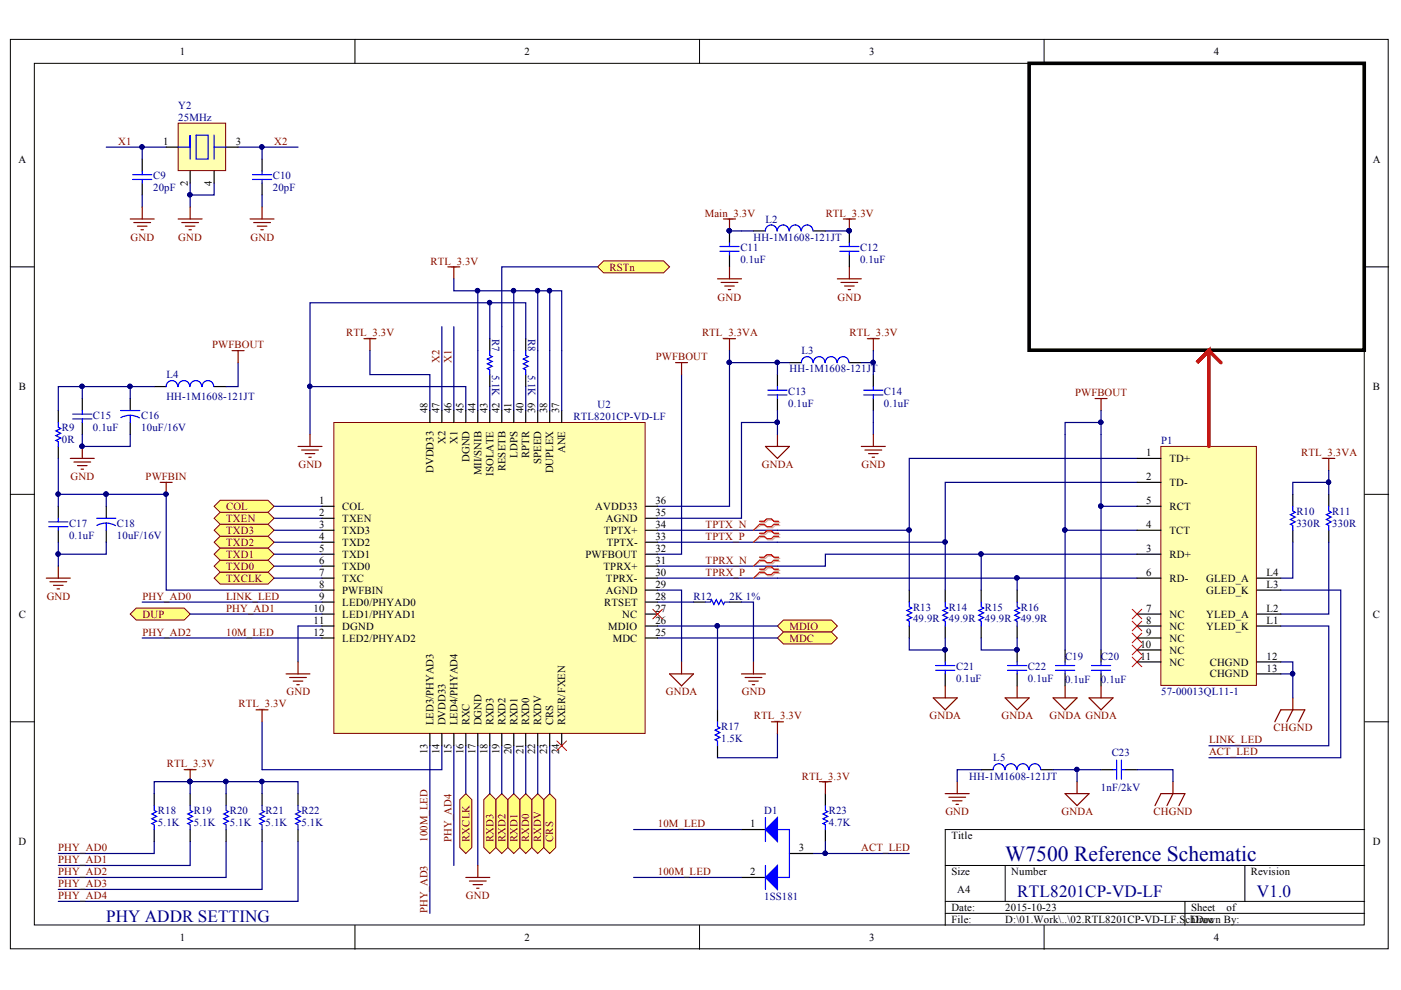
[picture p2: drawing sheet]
<svg xmlns="http://www.w3.org/2000/svg" width="297mm" height="210mm" viewBox="0 0 297 210" stroke-linecap="round" stroke-linejoin="round" font-family="sans-serif">
<defs><g id="words">
<text font-size="4.6" fill="#000080" x="213.1" y="182.5">W7500 Reference Schematic</text>
<g font-size="3.6" fill="#000080">
<text x="215.7" y="190.3">RTL8201CP-VD-LF</text>
<text x="266.5" y="190.3">V1.0</text>
<text x="22.5" y="195.4">PHY ADDR SETTING</text>
</g>
<g font-size="2.3">
<text x="38.1" y="11.7">1</text>
<text x="111.2" y="11.7">2</text>
<text x="184.3" y="11.7">3</text>
<text x="257.4" y="11.7">4</text>
<text x="3.9" y="34.5">A</text>
<text x="34.6" y="30.7">1</text>
<text x="50" y="30.7">3</text>
<text x="291.1" y="34.5">A</text>
<text x="39.8" y="39.5" transform="rotate(-90 39.8 39.5)">2</text>
<text x="44.9" y="39.5" transform="rotate(-90 44.9 39.5)">4</text>
<text x="4" y="82.7">B</text>
<text x="291.1" y="82.7">B</text>
<text x="90.7" y="87.5" transform="rotate(-90 90.7 87.5)">48</text>
<text x="93.2" y="87.5" transform="rotate(-90 93.2 87.5)">47</text>
<text x="95.7" y="87.5" transform="rotate(-90 95.7 87.5)">46</text>
<text x="98.3" y="87.5" transform="rotate(-90 98.3 87.5)">45</text>
<text x="100.8" y="87.5" transform="rotate(-90 100.8 87.5)">44</text>
<text x="103.3" y="87.5" transform="rotate(-90 103.3 87.5)">43</text>
<text x="105.9" y="87.5" transform="rotate(-90 105.9 87.5)">42</text>
<text x="108.4" y="87.5" transform="rotate(-90 108.4 87.5)">41</text>
<text x="111" y="87.5" transform="rotate(-90 111 87.5)">40</text>
<text x="113.5" y="87.5" transform="rotate(-90 113.5 87.5)">39</text>
<text x="116" y="87.5" transform="rotate(-90 116 87.5)">38</text>
<text x="118.6" y="87.5" transform="rotate(-90 118.6 87.5)">37</text>
<text x="94.5" y="94.1" transform="rotate(-90 94.5 94.1)">X2</text>
<text x="97" y="94.1" transform="rotate(-90 97 94.1)">X1</text>
<text x="91.9" y="100.3" transform="rotate(-90 91.9 100.3)">DVDD33</text>
<text x="99.5" y="98" transform="rotate(-90 99.5 98)">DGND</text>
<text x="102.1" y="100.8" transform="rotate(-90 102.1 100.8)">MII/SNIB</text>
<text x="104.6" y="100.9" transform="rotate(-90 104.6 100.9)">ISOLATE</text>
<text x="107.2" y="99.9" transform="rotate(-90 107.2 99.9)">RESETB</text>
<text x="109.7" y="97" transform="rotate(-90 109.7 97)">LDPS</text>
<text x="112.2" y="97.1" transform="rotate(-90 112.2 97.1)">RPTR</text>
<text x="114.8" y="98.4" transform="rotate(-90 114.8 98.4)">SPEED</text>
<text x="117.3" y="100.4" transform="rotate(-90 117.3 100.4)">DUPLEX</text>
<text x="119.8" y="96.1" transform="rotate(-90 119.8 96.1)">ANE</text>
<text x="243" y="96.7">1</text>
<text x="243" y="101.7">2</text>
<text x="248" y="97.9">TD+</text>
<text x="67.7" y="106.9">1</text>
<text x="139" y="106.9">36</text>
<text x="243" y="106.9">5</text>
<text x="248" y="103">TD-</text>
<text x="67.7" y="109.4">2</text>
<text x="67.7" y="112">3</text>
<text x="72.6" y="108.2">COL</text>
<text x="72.6" y="110.7">TXEN</text>
<text x="72.6" y="113.2">TXD3</text>
<text x="126.2" y="108.2">AVDD33</text>
<text x="128" y="113.2">TPTX+</text>
<text x="128.5" y="110.7">AGND</text>
<text x="139" y="112">34</text>
<text x="139" y="109.4">35</text>
<text x="243" y="112">4</text>
<text x="248" y="113.2">TCT</text>
<text x="248" y="108.2">RCT</text>
<text x="67.7" y="114.5">4</text>
<text x="67.7" y="117">5</text>
<text x="67.7" y="119.6">6</text>
<text x="72.6" y="115.8">TXD2</text>
<text x="72.6" y="118.3">TXD1</text>
<text x="124.2" y="118.3">PWFBOUT</text>
<text x="128.6" y="115.8">TPTX-</text>
<text x="139" y="119.6">31</text>
<text x="139" y="117">32</text>
<text x="139" y="114.5">33</text>
<text x="243" y="117">3</text>
<text x="248" y="118.3">RD+</text>
<text x="67.7" y="122.1">7</text>
<text x="67.7" y="124.6">8</text>
<text x="72.6" y="123.4">TXC</text>
<text x="72.6" y="125.9">PWFBIN</text>
<text x="72.6" y="120.8">TXD0</text>
<text x="128" y="120.8">TPRX+</text>
<text x="128.5" y="125.9">AGND</text>
<text x="128.5" y="123.4">TPRX-</text>
<text x="139" y="124.6">29</text>
<text x="139" y="122.1">30</text>
<text x="243" y="122.1">6</text>
<text x="248" y="123.4">RD-</text>
<text x="255.7" y="125.9">GLED_K</text>
<text x="255.7" y="123.4">GLED_A</text>
<text x="268.5" y="124.6">L3</text>
<text x="268.5" y="122.1">L4</text>
<text x="4" y="131">C</text>
<text x="66.5" y="129.7">10</text>
<text x="67.7" y="127.2">9</text>
<text x="72.6" y="128.4">LED0/PHYAD0</text>
<text x="72.6" y="131">LED1/PHYAD1</text>
<text x="128.1" y="128.4">RTSET</text>
<text x="131.9" y="131">NC</text>
<text x="139" y="129.7">27</text>
<text x="139" y="127.2">28</text>
<text x="243" y="129.7">7</text>
<text x="248" y="131">NC</text>
<text x="255.7" y="131">YLED_A</text>
<text x="268.5" y="129.7">L2</text>
<text x="291.1" y="131">C</text>
<text x="66.5" y="132.2">11</text>
<text x="66.5" y="134.8">12</text>
<text x="72.6" y="133.5">DGND</text>
<text x="72.6" y="136">LED2/PHYAD2</text>
<text x="129" y="133.5">MDIO</text>
<text x="129.9" y="136">MDC</text>
<text x="139" y="134.8">25</text>
<text x="139" y="132.2">26</text>
<text x="241.8" y="137.3">10</text>
<text x="243" y="132.2">8</text>
<text x="243" y="134.8">9</text>
<text x="248" y="133.5">NC</text>
<text x="248" y="136">NC</text>
<text x="255.7" y="133.5">YLED_K</text>
<text x="268.5" y="132.2">L1</text>
<text x="241.8" y="139.8">11</text>
<text x="248" y="138.6">NC</text>
<text x="248" y="141.1">NC</text>
<text x="256.5" y="143.6">CHGND</text>
<text x="256.5" y="141.1">CHGND</text>
<text x="268.5" y="142.4">13</text>
<text x="268.5" y="139.8">12</text>
<text x="91.9" y="153.8" transform="rotate(-90 91.9 153.8)">LED3/PHYAD3</text>
<text x="94.5" y="153.8" transform="rotate(-90 94.5 153.8)">DVDD33</text>
<text x="97" y="153.8" transform="rotate(-90 97 153.8)">LED4/PHYAD4</text>
<text x="99.5" y="153.8" transform="rotate(-90 99.5 153.8)">RXC</text>
<text x="102.1" y="153.8" transform="rotate(-90 102.1 153.8)">DGND</text>
<text x="104.6" y="153.8" transform="rotate(-90 104.6 153.8)">RXD3</text>
<text x="107.2" y="153.8" transform="rotate(-90 107.2 153.8)">RXD2</text>
<text x="109.7" y="153.8" transform="rotate(-90 109.7 153.8)">RXD1</text>
<text x="112.2" y="153.8" transform="rotate(-90 112.2 153.8)">RXD0</text>
<text x="114.8" y="153.8" transform="rotate(-90 114.8 153.8)">RXDV</text>
<text x="117.3" y="153.8" transform="rotate(-90 117.3 153.8)">CRS</text>
<text x="119.8" y="153.8" transform="rotate(-90 119.8 153.8)">RXER/FXEN</text>
<text x="90.7" y="159.9" transform="rotate(-90 90.7 159.9)">13</text>
<text x="93.2" y="159.9" transform="rotate(-90 93.2 159.9)">14</text>
<text x="95.7" y="159.9" transform="rotate(-90 95.7 159.9)">15</text>
<text x="98.3" y="159.9" transform="rotate(-90 98.3 159.9)">16</text>
<text x="100.8" y="159.9" transform="rotate(-90 100.8 159.9)">17</text>
<text x="103.3" y="159.9" transform="rotate(-90 103.3 159.9)">18</text>
<text x="105.9" y="159.9" transform="rotate(-90 105.9 159.9)">19</text>
<text x="108.4" y="159.9" transform="rotate(-90 108.4 159.9)">20</text>
<text x="111" y="159.9" transform="rotate(-90 111 159.9)">21</text>
<text x="113.5" y="159.9" transform="rotate(-90 113.5 159.9)">22</text>
<text x="116" y="159.9" transform="rotate(-90 116 159.9)">23</text>
<text x="118.6" y="159.9" transform="rotate(-90 118.6 159.9)">24</text>
<text x="3.9" y="179.2">D</text>
<text x="159.1" y="175.4">1</text>
<text x="201.7" y="177.9">Title</text>
<text x="291.1" y="179.2">D</text>
<text x="159.1" y="185.6">2</text>
<text x="169.4" y="180.5">3</text>
<text x="201.7" y="185.6">Size</text>
<text x="214.4" y="185.6">Number</text>
<text x="265.2" y="185.6">Revision</text>
<text x="203" y="189.4">A4</text>
<text x="201.7" y="193.2">Date:</text>
<text x="201.7" y="195.7">File:</text>
<text x="213.1" y="193.2">2015-10-23</text>
<text x="213.1" y="195.7">D:\01.Work\..\02.RTL8201CP-VD-LF.SchDDrawn By:</text>
<text x="252.5" y="193.2">Sheet</text>
<text x="255.2" y="195.7">oc</text>
<text x="260.1" y="193.2">of</text>
<text x="38.1" y="199.5">1</text>
<text x="111.2" y="199.5">2</text>
<text x="184.3" y="199.5">3</text>
<text x="257.4" y="199.5">4</text>
</g>
<g font-size="2.3" fill="#000080">
<text x="37.8" y="23.1">Y2</text>
<text x="37.8" y="25.6">25MHz</text>
<text x="32.5" y="38">C9</text>
<text x="32.5" y="40.6">20pF</text>
<text x="57.8" y="38">C10</text>
<text x="57.8" y="40.6">20pF</text>
<text x="162.3" y="47.2">L2</text>
<text x="157" y="53.3">C11</text>
<text x="159.8" y="51">HH-1M1608-121JT</text>
<text x="182.3" y="53.3">C12</text>
<text x="157" y="55.9">0.1uF</text>
<text x="182.3" y="55.9">0.1uF</text>
<text x="104.4" y="71.8" transform="rotate(90 104.4 71.8)">R7</text>
<text x="112" y="71.8" transform="rotate(90 112 71.8)">R8</text>
<text x="169.9" y="75.1">L3</text>
<text x="35.3" y="80.2">L4</text>
<text x="104.4" y="79.4" transform="rotate(90 104.4 79.4)">5.1K</text>
<text x="112" y="79.4" transform="rotate(90 112 79.4)">5.1K</text>
<text x="167.1" y="83.7">C13</text>
<text x="167.4" y="78.9">HH-1M1608-121JT</text>
<text x="187.4" y="83.7">C14</text>
<text x="19.7" y="88.8">C15</text>
<text x="29.9" y="88.8">C16</text>
<text x="35.3" y="84.8">HH-1M1608-121JT</text>
<text x="121.6" y="89.1">RTL8201CP-VD-LF</text>
<text x="126.7" y="86.5">U2</text>
<text x="167.1" y="86.3">0.1uF</text>
<text x="187.4" y="86.3">0.1uF</text>
<text x="13.1" y="91.3">R9</text>
<text x="13.1" y="93.9">0R</text>
<text x="19.7" y="91.3">0.1uF</text>
<text x="29.9" y="91.3">10uF/16V</text>
<text x="246.2" y="94.1">P1</text>
<text x="14.6" y="111.7">C17</text>
<text x="24.8" y="111.7">C18</text>
<text x="274.9" y="109.2">R10</text>
<text x="274.9" y="111.7">330R</text>
<text x="282.5" y="109.2">R11</text>
<text x="282.5" y="111.7">330R</text>
<text x="14.6" y="114.2">0.1uF</text>
<text x="24.8" y="114.2">10uF/16V</text>
<text x="147.1" y="127.2">R12</text>
<text x="154.7" y="127.2">2K 1%</text>
<text x="193.6" y="129.4">R13</text>
<text x="193.6" y="132">49.9R</text>
<text x="201.2" y="129.4">R14</text>
<text x="201.2" y="132">49.9R</text>
<text x="208.8" y="129.4">R15</text>
<text x="208.8" y="132">49.9R</text>
<text x="216.4" y="129.4">R16</text>
<text x="216.4" y="132">49.9R</text>
<text x="202.7" y="142.1">C21</text>
<text x="217.9" y="142.1">C22</text>
<text x="225.8" y="139.8">C19</text>
<text x="233.4" y="139.8">C20</text>
<text x="202.7" y="144.7">0.1uF</text>
<text x="217.9" y="144.7">0.1uF</text>
<text x="225.8" y="144.9">0.1uF</text>
<text x="233.4" y="144.9">0.1uF</text>
<text x="246.2" y="147.4">57-00013QL11-1</text>
<text x="152.9" y="154.8">R17</text>
<text x="152.9" y="157.3">1.5K</text>
<text x="210.6" y="161.4">L5</text>
<text x="235.7" y="160.4">C23</text>
<text x="205.5" y="165.3">HH-1M1608-121JT</text>
<text x="233.4" y="167.8">1nF/2kV</text>
<text x="33.5" y="172.6">R18</text>
<text x="41.1" y="172.6">R19</text>
<text x="48.7" y="172.6">R20</text>
<text x="56.3" y="172.6">R21</text>
<text x="63.9" y="172.6">R22</text>
<text x="162" y="172.6">D1</text>
<text x="175.7" y="172.6">R23</text>
<text x="33.5" y="175.2">5.1K</text>
<text x="41.1" y="175.2">5.1K</text>
<text x="48.7" y="175.2">5.1K</text>
<text x="56.3" y="175.2">5.1K</text>
<text x="63.9" y="175.2">5.1K</text>
<text x="175.7" y="175.2">4.7K</text>
<text x="162" y="190.9">1SS181</text>
</g>
<g font-size="2.3" fill="#800000">
<text x="25" y="30.7">X1</text>
<text x="58.1" y="30.7">X2</text>
<text x="149.4" y="46">Main_3.3V</text>
<text x="175.1" y="46">RTL_3.3V</text>
<text x="27.7" y="51">GND</text>
<text x="37.8" y="51">GND</text>
<text x="53.1" y="51">GND</text>
<text x="91.3" y="56.1">RTL_3.3V</text>
<text x="129.2" y="57.4">RSTn</text>
<text x="152.1" y="63.7">GND</text>
<text x="177.6" y="63.7">GND</text>
<text x="73.4" y="71.3">RTL_3.3V</text>
<text x="148.8" y="71.3">RTL_3.3VA</text>
<text x="180.1" y="71.3">RTL_3.3V</text>
<text x="45" y="73.9">PWFBOUT</text>
<text x="93.2" y="76.9" transform="rotate(-90 93.2 76.9)">X2</text>
<text x="95.7" y="76.9" transform="rotate(-90 95.7 76.9)">X1</text>
<text x="139" y="76.4">PWFBOUT</text>
<text x="227.9" y="84">PWFBOUT</text>
<text x="15" y="101.7">GND</text>
<text x="30.9" y="101.7">PWFBIN</text>
<text x="63.3" y="99.2">GND</text>
<text x="161.5" y="99.2">GNDA</text>
<text x="182.7" y="99.2">GND</text>
<text x="275.9" y="96.7">RTL_3.3VA</text>
<text x="48" y="113.2">TXD3</text>
<text x="48" y="110.7">TXEN</text>
<text x="48" y="108.2">COL</text>
<text x="149.6" y="112">TPTX_N</text>
<text x="48" y="115.8">TXD2</text>
<text x="48" y="118.3">TXD1</text>
<text x="149.6" y="114.5">TPTX_P</text>
<text x="149.6" y="119.6">TPRX_N</text>
<text x="48" y="123.4">TXCLK</text>
<text x="48" y="120.8">TXD0</text>
<text x="149.6" y="122.1">TPRX_P</text>
<text x="9.9" y="127.2">GND</text>
<text x="30.2" y="131">DUP</text>
<text x="30.2" y="127.2">PHY_AD0</text>
<text x="48" y="127.2">LINK_LED</text>
<text x="48" y="129.7">PHY_AD1</text>
<text x="30.2" y="134.8">PHY_AD2</text>
<text x="48" y="134.8">10M_LED</text>
<text x="167.4" y="133.5">MDIO</text>
<text x="167.4" y="136">MDC</text>
<text x="50.6" y="150">RTL_3.3V</text>
<text x="60.7" y="147.4">GND</text>
<text x="141.2" y="147.4">GNDA</text>
<text x="157.3" y="147.4">GND</text>
<text x="159.8" y="152.5">RTL_3.3V</text>
<text x="197.1" y="152.5">GNDA</text>
<text x="212.4" y="152.5">GNDA</text>
<text x="222.5" y="152.5">GNDA GNDA</text>
<text x="270" y="155.1">CHGND</text>
<text x="256.3" y="160.1">ACT_LED</text>
<text x="256.3" y="157.6">LINK_LED</text>
<text x="35.4" y="162.7">RTL_3.3V</text>
<text x="170" y="165.3">RTL_3.3V</text>
<text x="200.4" y="172.9">GND</text>
<text x="225" y="172.9">GNDA</text>
<text x="244.6" y="172.9">CHGND</text>
<text x="90.7" y="178.5" transform="rotate(-90 90.7 178.5)">100M_LED</text>
<text x="95.7" y="178.5" transform="rotate(-90 95.7 178.5)">PHY_AD4</text>
<text x="99.5" y="178.5" transform="rotate(-90 99.5 178.5)">RXCLK</text>
<text x="104.6" y="178.5" transform="rotate(-90 104.6 178.5)">RXD3</text>
<text x="107.2" y="178.5" transform="rotate(-90 107.2 178.5)">RXD2</text>
<text x="109.7" y="178.5" transform="rotate(-90 109.7 178.5)">RXD1</text>
<text x="112.2" y="178.5" transform="rotate(-90 112.2 178.5)">RXD0</text>
<text x="114.8" y="178.5" transform="rotate(-90 114.8 178.5)">RXDV</text>
<text x="117.3" y="178.5" transform="rotate(-90 117.3 178.5)">CRS</text>
<text x="139.5" y="175.4">10M_LED</text>
<text x="12.3" y="180.5">PHY_AD0</text>
<text x="12.3" y="183">PHY_AD1</text>
<text x="12.3" y="185.6">PHY_AD2</text>
<text x="139.5" y="185.6">100M_LED</text>
<text x="182.6" y="180.5">ACT_LED</text>
<text x="12.3" y="188.1">PHY_AD3</text>
<text x="12.3" y="190.6">PHY_AD4</text>
<text x="98.8" y="190.6">GND</text>
<text x="90.7" y="193.7" transform="rotate(-90 90.7 193.7)">PHY_AD3</text>
</g>
</g></defs>
<g fill="#fff" stroke="#000" stroke-width=".21">
<path d="M2.2 8.4h292.1v192.8h-292.1z"/>
<path d="M7.3 13.4h281.9v182.7h-281.9z"/>
</g>
<g fill="none" stroke="#000" stroke-width=".21">
<path d="M75.3 8.4v5M148.3 8.4v5M221.4 8.4v5M2.2 56.6h5.1M289.3 56.6h5.1M2.2 104.8h5.1M289.3 104.8h5.1M2.2 153h5.1M289.3 153h5.1M289.3 175.9h-88.9v20.3M75.3 196.2v5.1M148.3 196.2v5.1"/>
<path d="M200.4 183.5h88.9M200.4 191.1h88.9M200.4 193.7h88.9M213.1 183.5v7.6M221.4 196.2v5.1M251.2 191.1v5.1M263.9 183.5v7.6"/>
</g>
<path d="M58.1 107.3h10.2M58.1 109.9h10.2M58.1 112.4h10.2M58.1 115h10.2M58.1 117.5h10.2M58.1 120h10.2" fill="none" stroke="#000080" stroke-width=".25"/>
<path d="M147 127.7h2.6M154.7 127.7h2.5" fill="none" stroke="#000" stroke-width=".25"/>
<path d="M149.6 127.7h1l.3-.6 .5 1.1 .5-1.1 .5 1.1 .5-1.1 .5 1.1 .3-.5h1" fill="none" stroke="#00f" stroke-width=".25"/>
<g fill="#ffff80" stroke="#800000" stroke-width=".21">
<path d="M115.3 169.5l1.2-1.2 1.3 1.2v10.2l-1.3 1.3-1.2-1.3z" fill-rule="evenodd"/>
<path d="M112.7 169.5l1.3-1.2 1.3 1.2v10.2l-1.3 1.3-1.3-1.3z" fill-rule="evenodd"/>
<path d="M110.2 169.5l1.3-1.2 1.2 1.2v10.2l-1.2 1.3-1.3-1.3z" fill-rule="evenodd"/>
<path d="M107.7 169.5l1.2-1.2 1.3 1.2v10.2l-1.3 1.3-1.2-1.3z" fill-rule="evenodd"/>
<path d="M105.1 169.5l1.3-1.2 1.3 1.2v10.2l-1.3 1.3-1.3-1.3z" fill-rule="evenodd"/>
<path d="M102.6 169.5l1.2-1.2 1.3 1.2v10.2l-1.3 1.3-1.2-1.3z" fill-rule="evenodd"/>
<path d="M97.5 169.5l1.3-1.2 1.2 1.2v10.2l-1.2 1.3-1.3-1.3z" fill-rule="evenodd"/>
<path d="M27.6 130.2l1.3-1.3h10.1l1.3 1.3-1.3 1.3h-10.1z" fill-rule="evenodd"/>
<path d="M45.4 122.6l1.3-1.3h10.1l1.3 1.3-1.3 1.2h-10.1z" fill-rule="evenodd"/>
<path d="M45.4 120l1.3-1.2h10.1l1.3 1.2-1.3 1.3h-10.1z" fill-rule="evenodd"/>
<path d="M45.4 115l1.3-1.3h10.1l1.3 1.3-1.3 1.2h-10.1z" fill-rule="evenodd"/>
<path d="M45.4 117.5l1.3-1.3h10.1l1.3 1.3-1.3 1.3h-10.1z" fill-rule="evenodd"/>
<path d="M45.4 112.4l1.3-1.2h10.1l1.3 1.2-1.3 1.3h-10.1z" fill-rule="evenodd"/>
<path d="M45.4 109.9l1.3-1.3h10.1l1.3 1.3-1.3 1.3h-10.1z" fill-rule="evenodd"/>
<path d="M45.4 107.3l1.3-1.2h10.1l1.3 1.2-1.3 1.3h-10.1z" fill-rule="evenodd"/>
<path d="M164.8 132.7l1.3-1.2h10.2l1.2 1.2-1.2 1.3h-10.2z" fill-rule="evenodd"/>
<path d="M164.8 135.3l1.3-1.3h10.2l1.2 1.3-1.2 1.2h-10.2z" fill-rule="evenodd"/>
</g>
<g fill="none" stroke="#000080" stroke-width=".25">
<path d="M93.7 69.3v17.7M96.2 69.3v17.7M106.4 69.3v17.7M154.7 74.3v33h-15.3M167.4 76.9h-2.6v2.5M182.6 76.9h2.6v2.5M185.2 74.3v2.6M98.8 87v-5h-33.1v10.1M164.8 87v2.6M185.2 87v5.1M12.4 115v2.5h10.1v-2.5M12.4 117.5v2.5"/>
<path d="M22.5 104.8h-10.1v2.5M22.5 104.8h12.7v20.3h33.1M22.5 104.8v2.5M139.4 115h25.4M139.4 112.4h25.4M30.2 135.3h38.1M30.2 127.7h38.1M40.3 130.2h28M58.1 122.6h10.2M68.3 132.7h-5.1v7.6M139.4 132.7h25.4M139.4 122.6h25.4"/>
<path d="M139.4 120h25.4M139.4 135.3h25.4M139.4 127.7h7.6M157.2 127.7h2.5v12.6M55.6 153v10.2h38.1v-5.1M91.1 158.1v35.6M98.8 158.1v10.2M101.3 158.1v25.4M103.8 158.1v10.2M106.4 158.1v10.2M108.9 158.1v10.2M111.5 158.1v10.2"/>
<path d="M114 158.1v10.2M116.5 158.1v10.2"/>
</g>
<g fill="#000080" stroke="#000080" stroke-width=".21">
<circle cx="152.1" cy="132.7" r=".47"/>
<circle cx="22.5" cy="104.8" r=".46"/>
<circle cx="12.3" cy="104.8" r=".46"/>
<circle cx="12.3" cy="117.5" r=".46"/>
<circle cx="164.8" cy="76.8" r=".46"/>
<circle cx="185.1" cy="76.8" r=".46"/>
<circle cx="154.6" cy="76.8" r=".46"/>
<circle cx="65.7" cy="81.9" r=".46"/>
<circle cx="35.2" cy="104.8" r=".46"/>
<circle cx="164.8" cy="89.5" r=".46"/>
</g>
<path d="M164.8 79.4v2.6M167.4 76.9h2.5M180.1 76.9h2.5M185.2 79.4v2.6M164.8 84.5v2.5M185.2 84.5v2.5M12.4 107.3v2.6M12.4 112.4v2.6M22.5 107.3v2.6M22.5 112.4v2.6" fill="none" stroke="#000" stroke-width=".25"/>
<g fill="none" stroke="#00f" stroke-width=".25">
<path d="M172.4 76.9a1.22 1.22 0 0 0-1.3-1.3 1.22 1.22 0 0 0-1.2 1.3M174.9 76.9a1.22 1.22 0 0 0-1.2-1.3 1.22 1.22 0 0 0-1.2 1.3M177.4 76.9a1.23 1.23 0 0 0-1.2-1.3 1.23 1.23 0 0 0-1.2 1.3M180 76.9a1.22 1.22 0 0 0-1.2-1.3 1.22 1.22 0 0 0-1.3 1.3M162.8 83.7h4.1M162.8 82.7h4.1M164.8 82v.7M164.8 83.7v.8M183.1 83.7h4.1M183.1 82.7h4.1M185.2 82v.7M185.2 83.7v.8"/>
<path d="M10.3 111.7h4.1M10.3 110.6h4.1M12.4 109.9v.7M12.4 111.7v.7M20.5 109.9h4.1M22.5 110.9l.8 .1 1.2 .4M22.5 110.9l-1.2 .2-.8 .3M22.5 110.9v1.5"/>
</g>
<g fill="none" stroke="#800000" stroke-width=".25">
<path d="M153.4 71.8h2.5M154.7 71.8v2.5M183.9 71.8h2.5M185.2 71.8v2.5M63.2 94.7h5.1M63.9 95.4h3.6M64.7 96.2h2M65.5 96.9h.5M65.7 92.1v2.6M162.3 94.7h5.1l-2.6 2.5zM164.8 92.1v2.6M182.6 94.7h5.1"/>
<path d="M183.4 95.4h3.5M184.1 96.2h2.1M184.9 96.9h.5M185.2 92.1v2.6M9.8 122.6h5.1M10.6 123.3h3.5M11.3 124.1h2.1M12.1 124.9h.5M12.4 120v2.6M54.3 150.5h2.5M55.6 150.5v2.5M60.6 142.9h5.1"/>
<path d="M61.4 143.6h3.6M62.2 144.4h2M62.9 145.2h.5M63.2 140.3v2.6M157.2 142.9h5.1M158 143.6h3.5M158.7 144.4h2.1M159.5 145.2h.5M159.7 140.3v2.6M270.3 153l1.3-2.5h5l-1.2 2.5M274.1 148v2.5l-1.3 2.5M98.8 186h5"/>
<path d="M99.5 186.8h3.6M100.3 187.6h2M101 188.3h.6M101.3 183.5v2.5"/>
</g>
<path d="M126.7 56.6l1.3-1.3h12.7l1.3 1.3-1.3 1.2h-12.7z" fill-rule="evenodd" fill="#ffff80" stroke="#800000" stroke-width=".21"/>
<g fill="none" stroke="#800000" stroke-width=".25">
<path d="M49.2 74.3h2.6M50.5 74.3v2.6M143.2 76.9h2.6M144.5 76.9v2.5M14.9 97.2h5.1M15.7 98h3.5M16.4 98.7h2.1M17.2 99.5h.5M17.4 94.7v2.5M34 102.3h2.5M35.2 102.3v2.5M142 142.9h5l-2.5 2.5z"/>
<path d="M144.5 140.3v2.6M163.6 153h2.5M164.8 153v2.6"/>
</g>
<g fill="#000080" stroke="#000080" stroke-width=".21">
<circle cx="35.2" cy="104.8" r=".46"/>
<circle cx="152.1" cy="132.7" r=".47"/>
<circle cx="12.3" cy="104.8" r=".46"/>
<circle cx="17.4" cy="81.9" r=".46"/>
<circle cx="27.6" cy="81.9" r=".46"/>
<circle cx="17.4" cy="94.6" r=".47"/>
</g>
<path d="M50.5 76.9v5.1h-2.6M144.5 79.4v38.1h-5.1M12.4 97.2v7.6M17.4 92.1v2.6h10.2v-2.6M17.4 82v2.5M27.6 82v2.5M32.7 82h-20.3v5M139.4 125.1h5.1v15.2M152.1 132.7v17.8M164.8 155.6v5.1h-12.7" fill="none" stroke="#000080" stroke-width=".25"/>
<path d="M12.4 87v2.6M12.4 94.7v2.5M17.4 84.5v2.5M17.4 89.6v2.5M27.6 84.5v2.5M27.6 89.6v2.5M32.7 82h2.5M45.4 82h2.5M152.1 150.5v2.5M152.1 158.1v2.6" fill="none" stroke="#000" stroke-width=".25"/>
<g fill="none" stroke="#00f" stroke-width=".25">
<path d="M12.4 89.6v1l.5 .2-1 .6 1 .5-1 .5 1 .5-1 .5 .5 .2v1.1M15.4 88.8h4.1M15.4 87.8h4.1M17.4 87v.8M17.4 88.8v.8M25.6 87h4M27.6 88.1l1.2 .2 .8 .3M27.6 88.1h-.8l-1.2 .4M27.6 88.1v1.5M37.7 82a1.22 1.22 0 0 0-1.2-1.3 1.22 1.22 0 0 0-1.3 1.3M40.2 82a1.22 1.22 0 0 0-1.2-1.3 1.22 1.22 0 0 0-1.2 1.3M42.8 82a1.23 1.23 0 0 0-1.3-1.3 1.23 1.23 0 0 0-1.2 1.3"/>
<path d="M45.3 82a1.22 1.22 0 0 0-1.2-1.3 1.22 1.22 0 0 0-1.2 1.3M152.1 153v1.1l.5 .2-1 .5 1 .5-1 .5 1 .5-1 .5 .5 .3v1"/>
</g>
<path d="M70.8 89.6h66v65.9h-66z" fill="#ffffb0" stroke="#800000" stroke-width=".21"/>
<g fill="none" stroke="#000" stroke-width=".25">
<path d="M103.8 71.8v2.5M103.8 79.4v2.6M111.5 71.8v2.5M111.5 79.4v2.6M91.1 87v2.6M93.7 87v2.6M96.2 87v2.6M98.8 87v2.6M101.3 87v2.6M103.8 87v2.6M106.4 87v2.6M108.9 87v2.6"/>
<path d="M111.5 87v2.6M114 87v2.6M116.5 87v2.6M119.1 87v2.6M68.3 107.3h2.5M68.3 109.9h2.5M68.3 112.4h2.5M68.3 115h2.5M68.3 117.5h2.5M136.9 107.3h2.5M136.9 109.9h2.5M136.9 112.4h2.5"/>
<path d="M136.9 115h2.5M136.9 117.5h2.5M274.1 104.8v2.5M274.1 112.4v2.6M281.7 104.8v2.5M281.7 112.4v2.6M68.3 122.6h2.5M68.3 125.1h2.5M68.3 127.7h2.5M68.3 130.2h2.5M68.3 132.7h2.5M68.3 135.3h2.5"/>
<path d="M68.3 120h2.5M136.9 122.6h2.5M136.9 125.1h2.5M136.9 127.7h2.5M136.9 130.2h2.5M136.9 132.7h2.5M136.9 135.3h2.5M136.9 120h2.5M192.8 125.1v2.6M192.8 132.7v2.6M200.4 125.1v2.6M200.4 132.7v2.6"/>
<path d="M200.4 137.8v2.5M208 125.1v2.6M208 132.7v2.6M215.7 125.1v2.6M215.7 132.7v2.6M215.7 137.8v2.5M225.8 137.8v2.5M233.4 137.8v2.5M91.1 155.6v2.5M93.7 155.6v2.5M96.2 155.6v2.5M98.8 155.6v2.5"/>
<path d="M101.3 155.6v2.5M103.8 155.6v2.5M106.4 155.6v2.5M108.9 155.6v2.5M111.5 155.6v2.5M114 155.6v2.5M116.5 155.6v2.5M119.1 155.6v2.5M200.4 142.9v2.5M215.7 142.9v2.5M225.8 142.9v2.5M233.4 142.9v2.5"/>
</g>
<g fill="none" stroke="#000080" stroke-width=".25">
<path d="M96.2 59.1v2.6h5.1M126.7 56.6h-20.3v12.7M78.4 74.3v5.1h12.7v7.6M103.8 64.2v7.6M108.9 61.7v25.3M111.5 71.8v-7.6h-45.8v17.8M114 61.7v25.3M116.5 61.7v25.3M154.7 76.9h10.1M101.3 87v-25.3h17.8v25.3M103.8 82v5M111.5 82v5"/>
<path d="M164.8 92.1v-2.5h-7.6v20.3h-17.8M233.4 87v2.6h-7.6v22.8h15.3M233.4 89.6v17.7h7.7M241.1 97.2h-48.3v15.2h-28M281.7 99.7v2.6h-7.6v2.5M192.8 112.4v12.7M200.4 115v10.1M208 117.5v7.6M225.8 112.4v25.4M233.4 107.3v30.5M241.1 117.5h-66.1v2.5h-10.2M241.1 102.3h-40.7v12.7h-35.6"/>
<path d="M274.1 115v7.6h-2.5M281.7 115v15.2h-10.1M281.7 102.3v2.5M164.8 122.6h76.3M192.8 135.3v2.5h7.6v-2.5M208 135.3v2.5h7.7v-2.5M215.7 122.6v2.5M271.6 132.7h10.1v25.4h-25.4M271.6 125.1h12.7v35.6h-28M96.2 158.1v25.4M271.6 140.3h2.5v7.7M271.6 142.9h2.5"/>
</g>
<g fill="none" stroke="#f00" stroke-width=".21">
<path d="M138.4 129.2l2 2M140.4 129.2l-2 2M240 129.2l2.1 2M240 131.7l2.1 2M240 134.3l2.1 2M240 136.8l2.1 2M240 139.3l2.1 2.1M242.1 129.2l-2.1 2M242.1 131.7l-2.1 2M242.1 134.3l-2.1 2M242.1 136.8l-2.1 2M242.1 139.3l-2.1 2.1"/>
<path d="M118.1 157.1l2 2M120.1 157.1l-2 2"/>
</g>
<g fill="none" stroke="#800000" stroke-width=".25">
<path d="M95 56.6h2.5M96.2 56.6v2.5M77.2 71.8h2.5M78.4 71.8v2.5M232.2 84.5h2.5M233.4 84.5v2.5M280.5 97.2h2.5M281.7 97.2v2.5M197.9 148h5l-2.5 2.5zM200.4 145.4v2.6M213.1 148h5.1l-2.5 2.5zM215.7 145.4v2.6"/>
<path d="M223.3 148h5.1l-2.6 2.5zM225.8 145.4v2.6M230.9 148h5.1l-2.6 2.5zM233.4 145.4v2.6"/>
</g>
<g fill="none" stroke="#00f" stroke-width=".25">
<path d="M103.8 74.3v1.1l.6 .2-1.1 .5 1.1 .5-1.1 .5 1.1 .5-1.1 .6 .5 .2v1M111.5 74.3v1.1l.5 .2-1 .5 1 .5-1 .5 1 .5-1 .6 .5 .2v1M274.1 107.3v1.1l.5 .2-1 .5 1 .5-1 .5 1 .5-1 .6 .5 .2v1M281.7 107.3v1.1l.5 .2-1 .5 1 .5-1 .5 1 .5-1 .6 .5 .2v1M192.8 127.7v1l.5 .2-1 .5 1 .5-1 .5 1 .6-1 .5 .5 .2v1M200.4 127.7v1l.5 .2-1 .5 1 .5-1 .5 1 .6-1 .5 .5 .2v1M208 127.7v1l.5 .2-1 .5 1 .5-1 .5 1 .6-1 .5 .5 .2v1M215.7 127.7v1l.5 .2-1.1 .5 1.1 .5-1.1 .5 1.1 .6-1.1 .5 .6 .2v1M198.4 142.1h4M198.4 141.1h4M200.4 140.3v.8M200.4 142.1v.8"/>
<path d="M213.6 142.1h4.1M213.6 141.1h4.1M215.7 140.3v.8M215.7 142.1v.8M223.8 142.1h4.1M223.8 141.1h4.1M225.8 140.3v.8M225.8 142.1v.8M231.4 142.1h4.1M231.4 141.1h4.1M233.4 140.3v.8M233.4 142.1v.8"/>
</g>
<g fill="#000080" stroke="#000080" stroke-width=".21">
<circle cx="103.8" cy="64.2" r=".46"/>
<circle cx="65.7" cy="81.9" r=".46"/>
<circle cx="116.5" cy="61.6" r=".46"/>
<circle cx="114" cy="61.6" r=".46"/>
<circle cx="108.9" cy="61.6" r=".46"/>
<circle cx="101.2" cy="61.6" r=".47"/>
<circle cx="164.8" cy="76.8" r=".46"/>
<circle cx="154.6" cy="76.8" r=".46"/>
<circle cx="164.8" cy="89.5" r=".46"/>
<circle cx="281.7" cy="102.2" r=".46"/>
<circle cx="233.4" cy="89.5" r=".46"/>
<circle cx="215.6" cy="122.5" r=".46"/>
<circle cx="208" cy="117.5" r=".46"/>
<circle cx="200.4" cy="137.8" r=".46"/>
<circle cx="215.6" cy="137.8" r=".46"/>
<circle cx="233.4" cy="107.3" r=".46"/>
<circle cx="225.8" cy="112.4" r=".46"/>
<circle cx="192.7" cy="112.4" r=".46"/>
<circle cx="200.4" cy="114.9" r=".46"/>
<circle cx="274" cy="142.8" r=".46"/>
</g>
<path d="M246.1 94.7h20.3v50.6h-20.3z" fill="#ffffb0" stroke="#800000" stroke-width=".21"/>
<g fill="none" stroke="#000" stroke-width=".25">
<path d="M30.2 33.7v2.6M30.2 38.8v2.6M55.6 33.7v2.6M55.6 38.8v2.6M241.1 97.2h5M241.1 102.3h5M241.1 117.5h5M241.1 112.4h5M241.1 107.3h5M241.1 122.6h5M241.1 130.2h5M241.1 132.7h5"/>
<path d="M241.1 135.3h5M241.1 137.8h5M266.5 122.6h5.1M266.5 130.2h5.1M266.5 132.7h5.1M266.5 125.1h5.1M241.1 140.3h5M266.5 140.3h5.1M266.5 142.9h5.1M157.2 175.9h5.1M175 168.3v2.5M175 175.9v2.5"/>
<path d="M208 163.2h2.6M220.7 163.2h2.6M233.4 163.2h2.6M238.5 163.2h2.6M157.2 186h5.1M167.4 181h5.1"/>
</g>
<path d="M161.3 110.8h1l.5-.5h1l.5 .5h1M161.3 111.4h1l.5 .5h1l.5-.5h1M161.3 113.3h1l.5-.5h1l.5 .5h1M161.3 113.9h1l.5 .6h1l.5-.6h1M161.3 118.4h1l.5-.5h1l.5 .5h1M161.3 119h1l.5 .5h1l.5-.5h1M161.3 120.9h1l.5-.5h1l.5 .5h1M161.3 121.6h1l.5 .5h1l.5-.5h1" fill="none" stroke="#d0a3a3" stroke-width=".25"/>
<path d="M161.3 111.4l-1.6 1M161.3 113.9l-1.6 1.1M161.3 119l-1.6 1M161.3 121.6l-1.6 1" fill="none" stroke="#d0a3a3" stroke-width=".21"/>
<path d="M161 110.5h1l.5-.5h1.1l.5 .5h1M161 111.2h1l.5 .5h1.1l.5-.5h1M161 113.1h1l.5-.5h1.1l.5 .5h1M161 113.7h1l.5 .5h1.1l.5-.5h1M161 118.1h1l.5-.5h1.1l.5 .5h1M161 118.8h1l.5 .5h1.1l.5-.5h1M161 120.7h1l.5-.5h1.1l.5 .5h1M161 121.3h1l.5 .5h1.1l.5-.5h1" fill="none" stroke="#f00" stroke-width=".25"/>
<path d="M161 111.2l-1.3 1.2M161 113.7l-1.3 1.3M161 118.8l-1.3 1.2M161 121.3l-1.3 1.3" fill="none" stroke="#f00" stroke-width=".21"/>
<g fill="none" stroke="#00f" stroke-width=".25">
<path d="M28.1 37h4.1M28.1 38.1h4.1M30.2 36.3v.7M30.2 38.1v.7M53.5 37h4.1M53.5 38.1h4.1M55.6 36.3v.7M55.6 38.1v.7M162.3 173.3v5.1M164.8 175.9h2.6v10.1h-2.6M175 170.8v1l.5 .3-1 .5 1 .5-1 .5 1 .5-1 .5 .5 .3v1M213 163.2a1.22 1.22 0 0 0-1.2-1.3 1.22 1.22 0 0 0-1.2 1.3"/>
<path d="M215.6 163.2a1.22 1.22 0 0 0-1.3-1.3 1.22 1.22 0 0 0-1.2 1.3M218.1 163.2a1.23 1.23 0 0 0-1.2-1.3 1.23 1.23 0 0 0-1.3 1.3M220.6 163.2a1.22 1.22 0 0 0-1.2-1.3 1.22 1.22 0 0 0-1.2 1.3M236 163.2h.7M236.7 161.2v4M237.8 161.2v4M237.8 163.2h.7M162.3 183.5v5.1"/>
</g>
<g fill="none" stroke="#800000" stroke-width=".25">
<path d="M27.6 46.4h5.1M28.4 47.2h3.5M29.1 48h2.1M29.9 48.7h.5M30.2 43.9v2.5M37.8 46.4h5.1M38.5 47.2h3.6M39.3 48h2M40.1 48.7h.5M40.3 43.9v2.5M53 46.4h5.1M53.8 47.2h3.5"/>
<path d="M54.5 48h2.1M55.3 48.7h.5M55.6 43.9v2.5M173.7 165.7h2.6M175 165.7v2.6M200.4 168.3h5.1M201.2 169h3.5M201.9 169.8h2.1M202.7 170.6h.5M202.9 165.7v2.6M225.8 168.3h5.1l-2.5 2.5zM228.4 165.7v2.6"/>
<path d="M244.9 170.8l1.2-2.5h5.1l-1.2 2.5M248.7 165.7v2.6l-1.3 2.5"/>
</g>
<g fill="none" stroke="#000080" stroke-width=".25">
<path d="M22.5 31.2h12.7M30.2 31.2v2.5M40.3 38.8v2.6h5.1v-2.6M50.5 31.2h12.7M55.6 31.2v2.5M30.2 41.4v2.5M40.3 41.4v2.5M55.6 41.4v2.5M134.3 175.9h22.9M175 178.4v2.6M208 163.2h-5.1v2.5M223.3 163.2h5.1v2.5"/>
<path d="M228.4 163.2h5M241.1 163.2h7.6v2.5M134.3 186h22.9M172.5 181h20.3"/>
</g>
<g fill="#000080" stroke="#000080" stroke-width=".21">
<circle cx="228.3" cy="163.1" r=".46"/>
<circle cx="174.9" cy="180.9" r=".46"/>
<circle cx="30.1" cy="31.2" r=".46"/>
<circle cx="55.5" cy="31.2" r=".46"/>
<circle cx="40.3" cy="41.3" r=".46"/>
</g>
<g fill="#00f" stroke="#00f" stroke-width=".25">
<path d="M162.3 175.9l2.5-2.6v5.1z"/>
<path d="M162.3 186l2.5-2.5v5.1z"/>
</g>
<path d="M37.8 26.1h10v10.1h-10z" fill="#ffffb0" stroke="#800000" stroke-width=".21"/>
<g fill="none" stroke="#000" stroke-width=".25">
<path d="M35.2 31.2h2.6M40.3 36.3v2.5M45.4 36.3v2.5M47.9 31.2h2.6M154.7 49v2.5M154.7 54v2.6M159.7 49h2.6M172.5 49h2.5M180.1 49v2.5M180.1 54v2.6M32.7 168.3v2.5M32.7 175.9v2.5"/>
<path d="M40.3 168.3v2.5M40.3 175.9v2.5M47.9 168.3v2.5M47.9 175.9v2.5M55.6 168.3v2.5M55.6 175.9v2.5M63.2 168.3v2.5M63.2 175.9v2.5"/>
</g>
<g fill="none" stroke="#00f" stroke-width=".25">
<path d="M37.8 31.2h2.5v-2.5v5M41.6 28.7h2.5v5h-2.5zM45.4 31.2h2.5M45.4 28.7v5M152.6 52.3h4.1M152.6 53.3h4.1M154.7 51.5v.8M154.7 53.3v.7M164.7 49a1.23 1.23 0 0 0-1.2-1.3 1.23 1.23 0 0 0-1.2 1.3M167.3 49a1.23 1.23 0 0 0-1.3-1.3 1.23 1.23 0 0 0-1.2 1.3M169.8 49a1.22 1.22 0 0 0-1.2-1.3 1.22 1.22 0 0 0-1.2 1.3M172.4 49a1.22 1.22 0 0 0-1.3-1.3 1.22 1.22 0 0 0-1.2 1.3"/>
<path d="M178 52.3h4.1M178 53.3h4.1M180.1 51.5v.8M180.1 53.3v.7M32.7 170.8v1l.5 .3-1 .5 1 .5-1 .5 1 .5-1 .5 .5 .3v1M40.3 170.8v1l.5 .3-1 .5 1 .5-1 .5 1 .5-1 .5 .5 .3v1M47.9 170.8v1l.5 .3-1 .5 1 .5-1 .5 1 .5-1 .5 .5 .3v1M55.6 170.8v1l.5 .3-1 .5 1 .5-1 .5 1 .5-1 .5 .5 .3v1M63.2 170.8v1l.5 .3-1 .5 1 .5-1 .5 1 .5-1 .5 .5 .3v1"/>
</g>
<path d="M154.7 49h5M175 49h5.1M32.7 178.4v2.6h-20.3M40.3 178.4v5.1h-27.9M40.3 165.7h-7.6v2.6M40.3 165.7h22.9v2.6M40.3 165.7v2.6M47.9 178.4v7.6h-35.5M47.9 165.7v2.6M55.6 178.4v10.2h-43.2M55.6 165.7v2.6M63.2 178.4v12.7h-50.8" fill="none" stroke="#000080" stroke-width=".25"/>
<g fill="none" stroke="#800000" stroke-width=".25">
<path d="M152.1 59.1h5.1M152.9 59.9h3.5M153.4 46.4h2.5M154.7 46.4v2.6M154.7 56.6v2.5M177.5 59.1h5.1M178.3 59.9h3.6M178.8 46.4h2.5M180.1 46.4v2.6M180.1 56.6v2.5M153.7 60.6h2M154.4 61.4h.5"/>
<path d="M179.1 60.6h2M179.8 61.4h.5M39 163.2h2.6M40.3 163.2v2.5"/>
</g>
<g fill="#000080" stroke="#000080" stroke-width=".21">
<circle cx="40.3" cy="165.7" r=".47"/>
<circle cx="47.9" cy="165.7" r=".47"/>
<circle cx="55.5" cy="165.7" r=".46"/>
<circle cx="180" cy="48.9" r=".46"/>
<circle cx="154.6" cy="48.9" r=".46"/>
</g>
<path d="M218.2 13.4h71v60.8h-71z" fill="none" stroke="#000" stroke-width=".76"/>
<path d="M258.9 76.9l-2.6-2.6-2.5 2.6 2.5-2.6v20.4" fill="none" stroke="#f00" stroke-width=".76"/>
<use href="#words"/>
</svg>
